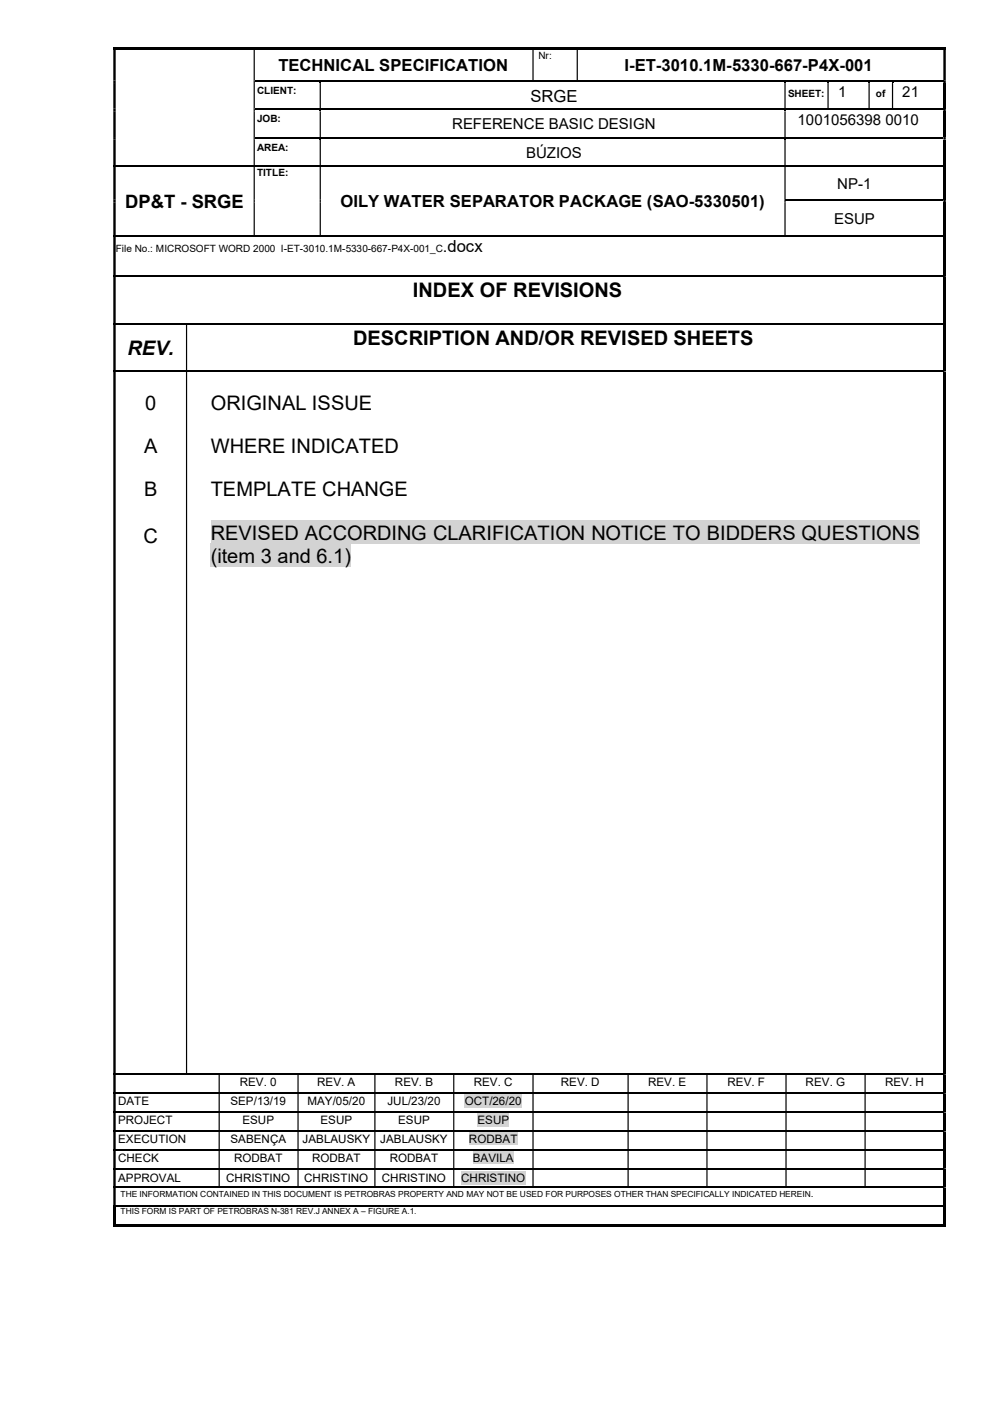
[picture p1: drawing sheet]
<svg xmlns="http://www.w3.org/2000/svg" width="210mm" height="297mm" viewBox="0 0 210 297" stroke-linecap="round" stroke-linejoin="round" font-family="sans-serif">
<defs><g id="words">
<g font-size="4.2">
<text x="87.3" y="62.9">INDEX OF REVISIONS</text>
<text x="27" y="75">REV.</text>
<text x="74.7" y="72.9">DESCRIPTION AND/OR REVISED SHEETS</text>
<text x="30.7" y="86.8">0</text>
<text x="44.6" y="86.8">ORIGINAL ISSUE</text>
<text x="30.5" y="95.9">A</text>
<text x="44.6" y="95.9">WHERE INDICATED</text>
<text x="30.5" y="105">B</text>
<text x="44.6" y="105">TEMPLATE CHANGE</text>
<text x="30.4" y="114.8">C</text>
<text x="44.6" y="114.1">REVISED ACCORDING CLARIFICATION NOTICE TO BIDDERS QUESTIONS</text>
<text x="44.6" y="119">(item 3 and 6.1)</text>
</g>
<text font-size="3.9" x="26.5" y="43.9">DP&amp;T - SRGE</text>
<g font-size="3.5">
<text x="58.9" y="15">TECHNICAL SPECIFICATION</text>
<text x="132.1" y="15">I-ET-3010.1M-5330-667-P4X-001</text>
<text x="112.2" y="21.5">SRGE</text>
<text x="72" y="43.8">OILY WATER SEPARATOR PACKAGE (SAO-5330501)</text>
<text x="93.7" y="53.4">.docx</text>
</g>
<g font-size="3.2">
<text x="177.2" y="20.5">1</text>
<text x="190.8" y="20.5">21</text>
<text x="95.6" y="27.4">REFERENCE BASIC DESIGN</text>
<text x="168.7" y="26.5">1001056398 0010</text>
<text x="111.3" y="33.4">BÚZIOS</text>
<text x="177.1" y="39.9">NP-1</text>
<text x="176.4" y="47.4">ESUP</text>
</g>
<g font-size="2.5">
<text x="25" y="233.7">DATE</text>
<text x="48.7" y="233.7">SEP/13/19</text>
<text x="50.7" y="229.7">REV. 0</text>
<text x="65" y="233.7">MAY/05/20</text>
<text x="67.1" y="229.7">REV. A</text>
<text x="82" y="233.7">JUL/23/20</text>
<text x="83.5" y="229.7">REV. B</text>
<text x="98.3" y="233.7">OCT/26/20</text>
<text x="100.2" y="229.7">REV. C</text>
<text x="118.6" y="229.7">REV. D</text>
<text x="137.1" y="229.7">REV. E</text>
<text x="153.9" y="229.7">REV. F</text>
<text x="170.4" y="229.7">REV. G</text>
<text x="187.2" y="229.7">REV. H</text>
<text x="25" y="237.7">PROJECT</text>
<text x="51.3" y="237.7">ESUP</text>
<text x="67.8" y="237.7">ESUP</text>
<text x="84.2" y="237.7">ESUP</text>
<text x="101" y="237.7">ESUP</text>
<text x="25" y="241.7">EXECUTION</text>
<text x="25" y="245.7">CHECK</text>
<text x="48.7" y="241.7">SABENÇA</text>
<text x="49.5" y="245.7">RODBAT</text>
<text x="64" y="241.7">JABLAUSKY</text>
<text x="66" y="245.7">RODBAT</text>
<text x="80.4" y="241.7">JABLAUSKY</text>
<text x="82.4" y="245.7">RODBAT</text>
<text x="99.2" y="241.7">RODBAT</text>
<text x="100" y="245.7">BAVILA</text>
<text x="25" y="250.1">APPROVAL</text>
<text x="47.8" y="250.1">CHRISTINO</text>
<text x="64.4" y="250.1">CHRISTINO</text>
<text x="80.8" y="250.1">CHRISTINO</text>
<text x="97.5" y="250.1">CHRISTINO</text>
</g>
<g font-size="2.1">
<text x="113.9" y="12.5">Nr:</text>
<text x="54.4" y="19.9">CLIENT:</text>
<text x="166.7" y="20.4">SHEET:</text>
<text x="185.3" y="20.4">of</text>
<text x="54.4" y="25.9">JOB:</text>
<text x="54.4" y="31.9">AREA:</text>
<text x="54.4" y="37.3">TITLE:</text>
<text x="24.5" y="53.4">File No.: MICROSOFT WORD 2000 I-ET-3010.1M-5330-667-P4X-001_C</text>
<text x="171.5" y="253.2">.</text>
</g>
<g font-size="1.8">
<text x="25.5" y="253.2">THE INFORMATION CONTAINED IN THIS DOCUMENT IS PETROBRAS PROPERTY AND MAY NOT BE USED FOR PURPOSES OTHER THAN SPECIFICALLY INDICATED HEREIN</text>
<text x="25.5" y="256.9">THIS FORM IS PART OF PETROBRAS N-381 REV.J ANNEX A – FIGURE A.1.</text>
</g>
</g></defs>
<g fill="#000">
<path d="M24 10h.5v.5h-.5z" fill-rule="evenodd"/>
<path d="M24 10.5h.5v6.5h-.5zM53.6 10.5h.3v6.5h-.3zM112.6 10.5h.3v6.5h-.3zM122 10.5h.2v6.5h-.2zM199.5 10.5h.5v6.5h-.5z" fill-rule="evenodd"/>
<path d="M24 17h.5v.6h-.5zM53.6 17h.3v.6h-.3z" fill-rule="evenodd"/>
<path d="M53.6 10h59v.5h-59z" fill-rule="evenodd"/>
<path d="M67.6 17h.3v.6h-.3z" fill-rule="evenodd"/>
<path d="M112.6 10h9.4v.5h-9.4z" fill-rule="evenodd"/>
<path d="M122 10h77.5v.5h-77.5z" fill-rule="evenodd"/>
<path d="M165.9 17h.3v.6h-.3z" fill-rule="evenodd"/>
<path d="M175 17h.3v.6h-.3z" fill-rule="evenodd"/>
<path d="M183.7 17h.2v.6h-.2z" fill-rule="evenodd"/>
<path d="M188.6 17h.3v.6h-.3z" fill-rule="evenodd"/>
<path d="M199.5 10h.5v.5h-.5z" fill-rule="evenodd"/>
<path d="M199.5 17h.5v.6h-.5zM24 17.6h.5v5.4h-.5zM53.6 17.6h.3v5.4h-.3zM67.6 17.6h.3v5.4h-.3zM165.9 17.6h.3v5.4h-.3zM175 17.6h.3v5.4h-.3zM183.7 17.6h.2v5.4h-.2zM188.6 17.6h.3v5.4h-.3z" fill-rule="evenodd"/>
<path d="M24 23h.5v.5h-.5zM53.6 23h.3v.5h-.3z" fill-rule="evenodd"/>
<path d="M24 29h.5v.5h-.5zM53.6 29h.3v.5h-.3z" fill-rule="evenodd"/>
<path d="M199.5 23h.5v.5h-.5zM24 23.5h.5v5.5h-.5zM53.6 23.5h.3v5.5h-.3zM67.6 23.5h.3v5.5h-.3zM165.9 23.5h.3v5.5h-.3z" fill-rule="evenodd"/>
<path d="M199.5 29h.5v.5h-.5zM24 29.5h.5v5.5h-.5zM53.6 29.5h.3v5.5h-.3zM67.6 29.5h.3v5.5h-.3zM165.9 29.5h.3v5.5h-.3z" fill-rule="evenodd"/>
<path d="M199.5 35h.5v.3h-.5zM24 35.3h.5v6.9h-.5zM53.6 35.3h.3v6.9h-.3zM67.6 35.3h.3v6.9h-.3zM165.9 35.3h.3v6.9h-.3z" fill-rule="evenodd"/>
<path d="M24 42.2h.5v.6h-.5zM53.6 42.2h.3v.6h-.3zM67.6 42.2h.3v.6h-.3zM165.9 42.2h.3v.6h-.3z" fill-rule="evenodd"/>
<path d="M199.5 42.2h.5v.6h-.5zM24 42.8h.5v7h-.5zM53.6 42.8h.3v7h-.3zM67.6 42.8h.3v7h-.3zM165.9 42.8h.3v7h-.3z" fill-rule="evenodd"/>
<path d="M199.5 49.8h.5v.2h-.5zM24 50h.5v8.3h-.5z" fill-rule="evenodd"/>
<path d="M199.5 58.3h.5v.3h-.5zM24 58.6h.5v9.8h-.5z" fill-rule="evenodd"/>
<path d="M199.5 68.4h.5v.2h-.5zM24 68.6h.5v9.8h-.5zM39.3 68.6h.3v9.8h-.3z" fill-rule="evenodd"/>
</g>
<g fill="#000">
<path d="M24.5 10h29.1v.5h-29.1zM53.6 10.5h.3zM112.6 10.5h.3zM122 10.5h.2zM199.5 17.6h.5v5.4h-.5zM67.6 23h.3v.5h-.3zM67.6 29h.3v.5h-.3zM165.9 23h.3v.5h-.3zM165.9 29h.3v.5h-.3zM199.5 23.5h.5v5.5h-.5zM199.5 29.5h.5v5.5h-.5zM199.5 35.3h.5v6.9h-.5z"/>
<path d="M199.5 42.8h.5v7h-.5zM199.5 50h.5v8.3h-.5zM199.5 58.6h.5v9.8h-.5zM199.5 68.6h.5v9.8h-.5z"/>
</g>
<g fill="none" stroke="#000" stroke-width=".25">
<path d="M53.9 17.1h13.7M67.9 17.1h98M166.2 17.1h8.8M175.3 17.1h8.4M183.9 17.1h4.7M188.9 17.1h10.6M24 35.1h175.5M53.9 23.1h13.7M53.9 29.1h13.7M67.9 23.1h98M67.9 29.1h98M166.2 23.1h33.3"/>
<path d="M166.2 29.1h33.3M24 49.9h175.5M24 58.5h175.5M166.2 42.4h33.3M24 68.5h175.5"/>
</g>
<g fill="#d3d3d3">
<path d="M44.6 110.2h149.9v4.8h-149.9z"/>
<path d="M44.6 115h29.6v4.9h-29.6z"/>
</g>
<path d="M24 78.5h175.5M24 227.2h175.5" fill="none" stroke="#000" stroke-width=".25"/>
<g fill="#000">
<path d="M199.5 78.4h.5v.2h-.5zM24 78.6h.5v148.5h-.5zM39.3 78.6h.3v148.5h-.3z" fill-rule="evenodd"/>
<path d="M199.5 227.1h.5v.3h-.5zM24 227.4h.5v3.7h-.5zM46.2 227.4h.3v3.7h-.3zM62.9 227.4h.3v3.7h-.3zM79.2 227.4h.2v3.7h-.2zM95.8 227.4h.3v3.7h-.3zM112.6 227.4h.3v3.7h-.3zM132.7 227.4h.3v3.7h-.3zM149.4 227.4h.2v3.7h-.2zM166.1 227.4h.3v3.7h-.3zM182.8 227.4h.3v3.7h-.3z" fill-rule="evenodd"/>
</g>
<path d="M199.5 78.6h.5v148.5h-.5zM199.5 227.4h.5v3.7h-.5z" fill="#000"/>
<path d="M98.3 231.4h12.1v2.8h-12.1z" fill="#d3d3d3"/>
<path d="M24 231.3h175.5" fill="none" stroke="#000" stroke-width=".25"/>
<path d="M199.5 231.1h.5v.3h-.5zM24 231.4h.5v3.7h-.5zM46.2 231.4h.3v3.7h-.3zM62.9 231.4h.3v3.7h-.3zM79.2 231.4h.2v3.7h-.2zM95.8 231.4h.3v3.7h-.3zM112.6 231.4h.3v3.7h-.3zM132.7 231.4h.3v3.7h-.3zM149.4 231.4h.2v3.7h-.2zM166.1 231.4h.3v3.7h-.3zM182.8 231.4h.3v3.7h-.3z" fill-rule="evenodd" fill="#000"/>
<path d="M199.5 231.4h.5v3.7h-.5z" fill="#000"/>
<path d="M101 235.4h6.7v2.9h-6.7z" fill="#d3d3d3"/>
<path d="M24 235.2h175.5" fill="none" stroke="#000" stroke-width=".25"/>
<path d="M199.5 235.1h.5v.3h-.5zM24 235.4h.5v3.7h-.5zM46.2 235.4h.3v3.7h-.3zM62.9 235.4h.3v3.7h-.3zM79.2 235.4h.2v3.7h-.2zM95.8 235.4h.3v3.7h-.3zM112.6 235.4h.3v3.7h-.3zM132.7 235.4h.3v3.7h-.3zM149.4 235.4h.2v3.7h-.2zM166.1 235.4h.3v3.7h-.3zM182.8 235.4h.3v3.7h-.3z" fill-rule="evenodd" fill="#000"/>
<path d="M199.5 235.4h.5v3.7h-.5z" fill="#000"/>
<path d="M99.2 239.4h10.3v2.8h-10.3z" fill="#d3d3d3"/>
<path d="M24 239.3h175.5" fill="none" stroke="#000" stroke-width=".25"/>
<path d="M199.5 239.1h.5v.3h-.5zM24 239.4h.5v3.8h-.5zM46.2 239.4h.3v3.8h-.3zM62.9 239.4h.3v3.8h-.3zM79.2 239.4h.2v3.8h-.2zM95.8 239.4h.3v3.8h-.3zM112.6 239.4h.3v3.8h-.3zM132.7 239.4h.3v3.8h-.3zM149.4 239.4h.2v3.8h-.2zM166.1 239.4h.3v3.8h-.3zM182.8 239.4h.3v3.8h-.3z" fill-rule="evenodd" fill="#000"/>
<path d="M199.5 239.4h.5v3.8h-.5z" fill="#000"/>
<path d="M100 243.4h8.6v2.9h-8.6z" fill="#d3d3d3"/>
<path d="M24 243.3h175.5" fill="none" stroke="#000" stroke-width=".25"/>
<path d="M199.5 243.2h.5v.2h-.5zM24 243.4h.5v3.7h-.5zM46.2 243.4h.3v3.7h-.3zM62.9 243.4h.3v3.7h-.3zM79.2 243.4h.2v3.7h-.2zM95.8 243.4h.3v3.7h-.3zM112.6 243.4h.3v3.7h-.3zM132.7 243.4h.3v3.7h-.3zM149.4 243.4h.2v3.7h-.2zM166.1 243.4h.3v3.7h-.3zM182.8 243.4h.3v3.7h-.3z" fill-rule="evenodd" fill="#000"/>
<path d="M199.5 243.4h.5v3.7h-.5z" fill="#000"/>
<path d="M97.5 247.8h13.6v2.8h-13.6z" fill="#d3d3d3"/>
<path d="M24 247.3h175.5M24 251.1h175.5M24 255.1h175.5" fill="none" stroke="#000" stroke-width=".25"/>
<g fill="#000">
<path d="M24 255.3h.5v4.2h-.5z" fill-rule="evenodd"/>
<path d="M24 259h175.5v.5h-175.5z" fill-rule="evenodd"/>
<path d="M199.5 247.1h.5v.3h-.5zM24 247.4h.5v3.6h-.5zM46.2 247.4h.3v3.6h-.3zM62.9 247.4h.3v3.6h-.3zM79.2 247.4h.2v3.6h-.2zM95.8 247.4h.3v3.6h-.3zM112.6 247.4h.3v3.6h-.3zM132.7 247.4h.3v3.6h-.3zM149.4 247.4h.2v3.6h-.2zM166.1 247.4h.3v3.6h-.3zM182.8 247.4h.3v3.6h-.3z" fill-rule="evenodd"/>
<path d="M199.5 251h.5v.2h-.5zM24 251.2h.5v3.8h-.5z" fill-rule="evenodd"/>
<path d="M199.5 255.3h.5v4.2h-.5z" fill-rule="evenodd"/>
</g>
<path d="M199.5 247.4h.5v3.6h-.5zM199.5 251.2h.5v3.8h-.5zM199.5 255h.5v.3h-.5zM199.5 259h.5v.5h-.5z" fill="#000"/>
<use href="#words"/>
</svg>
